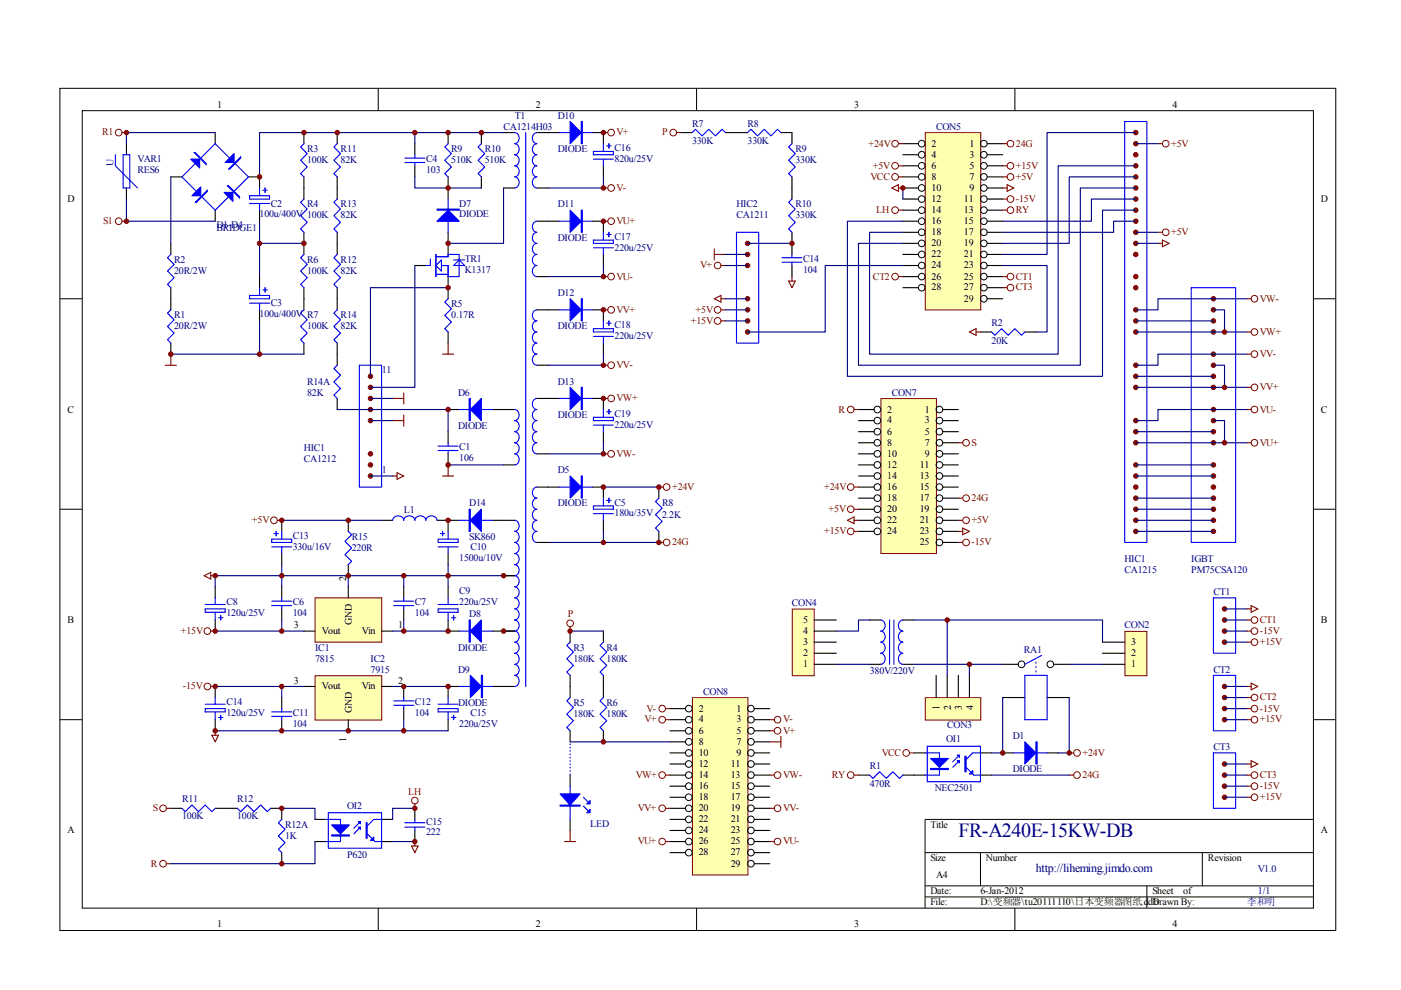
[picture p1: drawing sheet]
<svg xmlns="http://www.w3.org/2000/svg" width="297mm" height="210mm" viewBox="0 0 297 210" stroke-linecap="round" stroke-linejoin="round" font-family="sans-serif">
<defs><g id="words">
<text font-size="4.2" fill="#000080" x="203.2" y="177.4">FR-A240E-15KW-DB</text>
<text font-size="2.5" fill="#000080" x="219.6" y="184.8">http://liheming.jimdo.com</text>
<g font-size="2.1">
<text x="46.1" y="22.9">1</text>
<text x="113.6" y="22.9">2</text>
<text x="181.1" y="22.9">3</text>
<text x="248.6" y="22.9">4</text>
<text x="197.5" y="31.1">2</text>
<text x="197.5" y="33.5">4</text>
<text x="197.5" y="35.7">6</text>
<text x="205.6" y="31.1">1</text>
<text x="205.6" y="33.5">3</text>
<text x="205.6" y="35.7">5</text>
<text x="197.5" y="38.1">8</text>
<text x="197.5" y="40.5">10</text>
<text x="205.6" y="38.1">7</text>
<text x="205.6" y="40.5">9</text>
<text x="14.3" y="42.8">D</text>
<text x="197.5" y="42.8">12</text>
<text x="197.5" y="45.1">14</text>
<text x="197.5" y="47.5">16</text>
<text x="204.4" y="42.8">11</text>
<text x="204.4" y="45.1">13</text>
<text x="204.4" y="47.5">15</text>
<text x="280.1" y="42.8">D</text>
<text x="197.5" y="49.9">18</text>
<text x="197.5" y="52.2">20</text>
<text x="204.4" y="49.9">17</text>
<text x="204.4" y="52.2">19</text>
<text x="197.5" y="54.5">22</text>
<text x="197.5" y="56.9">24</text>
<text x="197.5" y="59.3">26</text>
<text x="204.4" y="54.5">21</text>
<text x="204.4" y="56.9">23</text>
<text x="204.4" y="59.3">25</text>
<text x="197.5" y="61.6">28</text>
<text x="204.4" y="61.6">27</text>
<text x="204.4" y="63.9">29</text>
<text x="14.3" y="87.5">C</text>
<text x="188.1" y="87.5">2</text>
<text x="188.1" y="89.8">4</text>
<text x="196.1" y="87.5">1</text>
<text x="196.1" y="89.8">3</text>
<text x="280.1" y="87.5">C</text>
<text x="188.1" y="92.1">6</text>
<text x="188.1" y="94.5">8</text>
<text x="196.1" y="92.1">5</text>
<text x="196.1" y="94.5">7</text>
<text x="188.1" y="96.9">10</text>
<text x="188.1" y="99.2">12</text>
<text x="188.1" y="101.5">14</text>
<text x="195" y="99.2">11</text>
<text x="195" y="101.5">13</text>
<text x="196.1" y="96.9">9</text>
<text x="188.1" y="103.9">16</text>
<text x="188.1" y="106.2">18</text>
<text x="195" y="103.9">15</text>
<text x="195" y="106.2">17</text>
<text x="188.1" y="108.6">20</text>
<text x="188.1" y="110.9">22</text>
<text x="188.1" y="113.3">24</text>
<text x="195" y="108.6">19</text>
<text x="195" y="110.9">21</text>
<text x="195" y="113.3">23</text>
<text x="195" y="115.6">25</text>
<text x="73.4" y="123.2" transform="rotate(-90 73.4 123.2)">2</text>
<text x="14.3" y="132.1">B</text>
<text x="62.3" y="133.2">3</text>
<text x="68.2" y="134.4">Vout</text>
<text x="74.6" y="132.6" transform="rotate(-90 74.6 132.6)">GND</text>
<text x="76.7" y="134.4">Vin</text>
<text x="84.4" y="133.2">1</text>
<text x="170.3" y="136.8">3</text>
<text x="170.3" y="134.4">4</text>
<text x="170.3" y="132.1">5</text>
<text x="239.9" y="136.8">3</text>
<text x="280.1" y="132.1">B</text>
<text x="170.3" y="141.5">1</text>
<text x="170.3" y="139.1">2</text>
<text x="239.9" y="141.5">1</text>
<text x="239.9" y="139.1">2</text>
<text x="62.3" y="145">3</text>
<text x="68.2" y="146.1">Vout</text>
<text x="76.7" y="146.1">Vin</text>
<text x="84.4" y="145">2</text>
<text x="74.6" y="151.2" transform="rotate(-90 74.6 151.2)">GND</text>
<text x="148.2" y="150.9">2</text>
<text x="148.2" y="153.2">4</text>
<text x="148.2" y="155.5">6</text>
<text x="156.1" y="150.9">1</text>
<text x="156.1" y="153.2">3</text>
<text x="156.1" y="155.5">5</text>
<text x="199.2" y="150.5" transform="rotate(-90 199.2 150.5)">1</text>
<text x="201.6" y="150.5" transform="rotate(-90 201.6 150.5)">2</text>
<text x="204" y="150.5" transform="rotate(-90 204 150.5)">3</text>
<text x="206.3" y="150.5" transform="rotate(-90 206.3 150.5)">4</text>
<text x="73.4" y="157.3" transform="rotate(-90 73.4 157.3)">1</text>
<text x="148.2" y="157.9">8</text>
<text x="148.2" y="160.3">10</text>
<text x="156.1" y="157.9">7</text>
<text x="156.1" y="160.3">9</text>
<text x="148.2" y="162.6">12</text>
<text x="148.2" y="164.9">14</text>
<text x="148.2" y="167.3">16</text>
<text x="154.9" y="162.6">11</text>
<text x="154.9" y="164.9">13</text>
<text x="154.9" y="167.3">15</text>
<text x="148.2" y="169.6">18</text>
<text x="148.2" y="172">20</text>
<text x="154.9" y="169.6">17</text>
<text x="154.9" y="172">19</text>
<text x="14.3" y="176.7">A</text>
<text x="148.2" y="174.3">22</text>
<text x="148.2" y="176.7">24</text>
<text x="148.2" y="179">26</text>
<text x="154.9" y="174.3">21</text>
<text x="154.9" y="176.7">23</text>
<text x="154.9" y="179">25</text>
<text x="197.3" y="175.5">Title</text>
<text x="280.1" y="176.7">A</text>
<text x="148.2" y="181.4">28</text>
<text x="154.9" y="181.4">27</text>
<text x="154.9" y="183.7">29</text>
<text x="197.3" y="182.6">Size</text>
<text x="209" y="182.6">Number</text>
<text x="256.1" y="182.6">Revision</text>
<text x="197.3" y="189.6">Date:</text>
<text x="197.3" y="192">File:</text>
<text x="198.5" y="186.1">A4</text>
<text x="207.9" y="189.6">6-Jan-2012</text>
<text x="207.9" y="192">D:\变频器\tu20111110\日本变频器图纸.ddb</text>
<text x="244.3" y="189.6">Sheet</text>
<text x="244.3" y="192">Drawn By:</text>
<text x="250.9" y="189.6">of</text>
<text x="46.1" y="196.6">1</text>
<text x="113.6" y="196.6">2</text>
<text x="181.1" y="196.6">3</text>
<text x="248.6" y="196.6">4</text>
</g>
<g font-size="2.1" fill="#800000">
<text x="21.7" y="28.7">R1</text>
<text x="130.7" y="28.7">V+</text>
<text x="140.4" y="28.7">P</text>
<text x="184.1" y="31.1">+24V</text>
<text x="185.1" y="35.7">+5V</text>
<text x="215.4" y="31.1">24G</text>
<text x="215.4" y="35.7">+15V</text>
<text x="248.3" y="31.1">+5V</text>
<text x="130.7" y="40.5">V-</text>
<text x="184.6" y="38.1">VCC</text>
<text x="215.4" y="38.1">+5V</text>
<text x="21.8" y="47.5">S1</text>
<text x="130.7" y="47.5">VU+</text>
<text x="185.8" y="45.1">LH</text>
<text x="215.4" y="42.8">-15V</text>
<text x="215.4" y="45.1">RY</text>
<text x="248.3" y="49.9">+5V</text>
<text x="130.7" y="59.3">VU-</text>
<text x="148.4" y="56.9">V+</text>
<text x="185.1" y="59.3">CT2</text>
<text x="215.4" y="59.3">CT1</text>
<text x="215.4" y="61.6">CT3</text>
<text x="267.1" y="63.9">VW-</text>
<text x="130.7" y="66.3">VV+</text>
<text x="146.5" y="68.7">+15V</text>
<text x="147.5" y="66.3">+5V</text>
<text x="267.1" y="71">VW+</text>
<text x="267.1" y="75.7">VV-</text>
<text x="130.7" y="78.1">VV-</text>
<text x="267.1" y="82.7">VV+</text>
<text x="130.7" y="85.1">VW+</text>
<text x="177.8" y="87.5">R</text>
<text x="267.1" y="87.5">VU-</text>
<text x="206" y="94.5">S</text>
<text x="267.1" y="94.5">VU+</text>
<text x="130.7" y="96.9">VW-</text>
<text x="142.5" y="103.9">+24V</text>
<text x="174.8" y="103.9">+24V</text>
<text x="206" y="106.2">24G</text>
<text x="53.4" y="110.9">+5V</text>
<text x="174.8" y="113.3">+15V</text>
<text x="175.7" y="108.6">+5V</text>
<text x="206" y="110.9">+5V</text>
<text x="142.5" y="115.6">24G</text>
<text x="206" y="115.6">-15V</text>
<text x="120.4" y="130.9">P</text>
<text x="38.4" y="134.4">+15V</text>
<text x="267.1" y="132.1">CT1</text>
<text x="267.1" y="136.8">+15V</text>
<text x="267.1" y="134.4">-15V</text>
<text x="38.8" y="146.1">-15V</text>
<text x="267.1" y="148.5">CT2</text>
<text x="136.7" y="153.2">V+</text>
<text x="137.1" y="150.9">V-</text>
<text x="166" y="153.2">V-</text>
<text x="166" y="155.5">V+</text>
<text x="267.1" y="153.2">+15V</text>
<text x="267.1" y="150.9">-15V</text>
<text x="186.9" y="160.3">VCC</text>
<text x="229.5" y="160.3">+24V</text>
<text x="134.8" y="164.9">VW+</text>
<text x="166" y="164.9">VW-</text>
<text x="176.4" y="164.9">RY</text>
<text x="229.5" y="164.9">24G</text>
<text x="267.1" y="164.9">CT3</text>
<text x="267.1" y="167.3">-15V</text>
<text x="32.4" y="172">S</text>
<text x="86.5" y="168.5">LH</text>
<text x="135.2" y="172">VV+</text>
<text x="166" y="172">VV-</text>
<text x="267.1" y="169.6">+15V</text>
<text x="135.2" y="179">VU+</text>
<text x="166" y="179">VU-</text>
<text x="32" y="183.7">R</text>
</g>
<g font-size="2.1" fill="#000080">
<text x="106.8" y="27.5">CA1214H03</text>
<text x="109.1" y="25.2">T1</text>
<text x="118.3" y="25.2">D10</text>
<text x="146.7" y="26.9">R7</text>
<text x="158.5" y="26.9">R8</text>
<text x="198.5" y="27.5">CON5</text>
<text x="24" y="35.2" transform="rotate(-90 24 35.2)">U</text>
<text x="29.1" y="34.4">VAR1</text>
<text x="65.1" y="32.3">R3</text>
<text x="65.1" y="34.6">100K</text>
<text x="72.2" y="32.3">R11</text>
<text x="72.2" y="34.6">82K</text>
<text x="90.3" y="34.4">C4</text>
<text x="95.7" y="32.3">R9</text>
<text x="95.7" y="34.6">510K</text>
<text x="102.8" y="32.3">R10</text>
<text x="102.8" y="34.6">510K</text>
<text x="118.3" y="32.3">DIODE</text>
<text x="130.3" y="32">C16</text>
<text x="130.3" y="34.4">820u/25V</text>
<text x="146.7" y="30.6">330K</text>
<text x="158.5" y="30.6">330K</text>
<text x="168.7" y="32.3">R9</text>
<text x="168.7" y="34.6">330K</text>
<text x="29.1" y="36.7">RES6</text>
<text x="90.3" y="36.7">103</text>
<text x="55" y="46.1">100u/400V 100K</text>
<text x="57.4" y="43.8">C2</text>
<text x="65.1" y="44">R4</text>
<text x="72.2" y="44">R13</text>
<text x="72.2" y="46.3">82K</text>
<text x="97.4" y="43.8">D7</text>
<text x="97.4" y="46.1">DIODE</text>
<text x="118.3" y="44">D11</text>
<text x="156.1" y="44">HIC2</text>
<text x="156.1" y="46.3">CA1211</text>
<text x="168.7" y="44">R10</text>
<text x="168.7" y="46.3">330K</text>
<text x="45.9" y="48.4">D1-D4</text>
<text x="45.9" y="49">BRIDGE1</text>
<text x="118.3" y="51.1">DIODE</text>
<text x="130.3" y="50.8">C17</text>
<text x="130.3" y="53.2">220u/25V</text>
<text x="36.9" y="55.7">R2</text>
<text x="36.9" y="58.1">20R/2W</text>
<text x="65.1" y="55.7">R6</text>
<text x="65.1" y="58.1">100K</text>
<text x="72.2" y="55.7">R12</text>
<text x="72.2" y="58.1">82K</text>
<text x="98.6" y="55.5">TR1</text>
<text x="98.6" y="57.8">K1317</text>
<text x="170.3" y="55.5">C14</text>
<text x="170.3" y="57.8">104</text>
<text x="57.4" y="64.9">C3</text>
<text x="95.7" y="65.1">R5</text>
<text x="118.3" y="62.8">D12</text>
<text x="36.9" y="67.5">R1</text>
<text x="36.9" y="69.8">20R/2W</text>
<text x="55" y="67.2">100u/400V R7</text>
<text x="65.1" y="69.8">100K</text>
<text x="72.2" y="67.5">R14</text>
<text x="72.2" y="69.8">82K</text>
<text x="95.7" y="67.5">0.17R</text>
<text x="118.3" y="69.8">DIODE</text>
<text x="130.3" y="69.6">C18</text>
<text x="130.3" y="71.9">220u/25V</text>
<text x="210.2" y="69.1">R2</text>
<text x="210.2" y="72.9">20K</text>
<text x="65.1" y="81.5">R14A</text>
<text x="65.1" y="83.9">82K</text>
<text x="80.9" y="79.2">11</text>
<text x="97.1" y="83.9">D6</text>
<text x="118.3" y="81.5">D13</text>
<text x="189.1" y="83.9">CON7</text>
<text x="118.3" y="88.6">DIODE</text>
<text x="130.3" y="88.4">C19</text>
<text x="64.4" y="95.7">HIC1</text>
<text x="97.1" y="90.9">DIODE</text>
<text x="97.4" y="95.4">C1</text>
<text x="130.3" y="90.7">220u/25V</text>
<text x="64.4" y="98">CA1212</text>
<text x="80.9" y="100.3">1</text>
<text x="97.4" y="97.8">106</text>
<text x="118.3" y="100.3">D5</text>
<text x="99.5" y="107.4">D14</text>
<text x="118.3" y="107.4">DIODE</text>
<text x="130.3" y="107.2">C5</text>
<text x="140.4" y="107.4">R8</text>
<text x="85.6" y="108.8">L1</text>
<text x="130.3" y="109.5">180u/35V</text>
<text x="140.4" y="109.7">2.2K</text>
<text x="62.1" y="114.2">C13</text>
<text x="62.1" y="116.6">330u/16V</text>
<text x="74.6" y="114.5">R15</text>
<text x="74.6" y="116.8">220R</text>
<text x="97.4" y="118.9">1500u/10V</text>
<text x="99.5" y="114.5">SK860</text>
<text x="99.7" y="116.6">C10</text>
<text x="238.4" y="119.1">HIC1</text>
<text x="252.6" y="119.1">IGBT</text>
<text x="97.4" y="125.9">C9</text>
<text x="238.4" y="121.5">CA1215</text>
<text x="252.6" y="121.5">PM75CSA120</text>
<text x="48" y="128.3">C8</text>
<text x="48" y="130.7">120u/25V</text>
<text x="62.1" y="128.3">C6</text>
<text x="62.1" y="130.7">104</text>
<text x="88" y="128.3">C7</text>
<text x="88" y="130.7">104</text>
<text x="97.4" y="128.3">220u/25V</text>
<text x="99.5" y="130.9">D8</text>
<text x="167.9" y="128.5">CON4</text>
<text x="257.3" y="126.2">CT1</text>
<text x="66.8" y="137.9">IC1</text>
<text x="97.1" y="137.9">DIODE</text>
<text x="121.6" y="137.9">R3</text>
<text x="128.6" y="137.9">R4</text>
<text x="238.4" y="133.2">CON2</text>
<text x="66.8" y="140.3">7815</text>
<text x="78.6" y="140.3">IC2</text>
<text x="78.6" y="142.6">7915</text>
<text x="97.1" y="142.6">D9</text>
<text x="121.6" y="140.3">180K</text>
<text x="128.6" y="140.3">180K</text>
<text x="184.4" y="142.8">380V/220V</text>
<text x="217.1" y="138.4">RA1</text>
<text x="257.3" y="142.6">CT2</text>
<text x="48" y="149.5">C14</text>
<text x="88" y="149.5">C12</text>
<text x="97.1" y="149.7">DIODE</text>
<text x="121.6" y="149.7">R5</text>
<text x="128.6" y="149.7">R6</text>
<text x="149.1" y="147.3">CON8</text>
<text x="48" y="151.8">120u/25V</text>
<text x="62.1" y="151.8">C11</text>
<text x="62.1" y="154.1">104</text>
<text x="88" y="151.8">104</text>
<text x="97.4" y="154.1">220u/25V</text>
<text x="99.7" y="151.8">C15</text>
<text x="121.6" y="152">180K</text>
<text x="128.6" y="152">180K</text>
<text x="200.8" y="154.4">CON3</text>
<text x="200.6" y="157.4">OI1</text>
<text x="214.7" y="156.7">D1</text>
<text x="257.3" y="159.1">CT3</text>
<text x="184.4" y="163.1">R1</text>
<text x="184.4" y="166.8">470R</text>
<text x="198.2" y="167.7">NEC2501</text>
<text x="214.7" y="163.8">DIODE</text>
<text x="38.6" y="170.1">R11</text>
<text x="38.6" y="173.7">100K</text>
<text x="50.3" y="170.1">R12</text>
<text x="50.3" y="173.7">100K</text>
<text x="73.6" y="171.5">OI2</text>
<text x="60.5" y="175.5">R12A</text>
<text x="60.5" y="177.9">1K</text>
<text x="90.3" y="175">C15</text>
<text x="90.3" y="177.1">222</text>
<text x="125.1" y="175.3">LED</text>
<text x="73.6" y="181.9">P620</text>
<text x="266.7" y="184.9">V1.0</text>
<text x="264.3" y="192">李和明</text>
<text x="266.7" y="189.6">1/1</text>
</g>
</g></defs>
<g fill="none" stroke="#000" stroke-width=".21">
<path d="M12.7 18.7h270.5v178.6h-270.5zM80.2 18.7v4.7M147.7 18.7v4.7M215.2 18.7v4.7M17.4 23.5h261.1v169h-261.1zM12.7 63.3h4.7M278.4 63.3h4.7M12.7 108h4.7M278.4 108h4.7M12.7 152.6h4.7M278.4 152.6h4.7M278.4 173.7h-82.3v18.8"/>
<path d="M80.2 192.5v4.7M147.7 192.5v4.7M196.1 180.8h82.3M196.1 187.8h82.3M196.1 190.2h82.3M207.9 180.8v7M215.2 192.5v4.7M243.2 187.8v4.7M254.9 180.8v7"/>
</g>
<g fill="none" stroke="#000" stroke-width=".23">
<path d="M26.8 30.5v2.3M26.8 39.9v2.3M36.2 37.5h2.4M45.6 28.1v2.4M52.7 37.5h2.3v2.4M64.4 28.1v2.4M64.4 37.5v4.7M71.5 28.1v2.4M71.5 37.5v4.7M88 30.5v2.3M88 35.2v2.3M95 28.1v2.4"/>
<path d="M95 37.5v4.7M102.1 28.1v2.4M102.1 37.5v2.4M106.8 39.9h2.3M106.8 28.1h2.3M113.8 39.9h2.4M113.8 28.1h4.7M125.6 28.1h2.3v2.4M127.9 35.2v2.3M36.2 51.6v2.3M45.6 44.6v2.3M55 44.6v2.3"/>
<path d="M55 58.6v2.4M64.4 49.3v4.6M71.5 49.3v4.6M88 56.3h2.3M95 49.3v4.6M95 58.6v4.7M113.8 46.9h4.7M113.8 58.6h2.4M125.6 46.9h2.3v2.4M127.9 53.9v2.4M36.2 61v4.7M36.2 72.7v2.4"/>
<path d="M55 65.7v2.3M64.4 61v4.7M64.4 72.7v2.4M71.5 61v4.7M71.5 72.7v4.7M95 70.4v2.3M113.8 65.7h4.7M113.8 77.4h2.4M125.6 65.7h2.3v2.3M127.9 72.7v2.4M71.5 84.5v2.3M95 86.8h2.4"/>
<path d="M95 91.5v2.4M95 96.2v2.4M104.4 86.8h4.7M106.8 98.6h2.3M113.8 84.5h4.7M113.8 96.2h2.4M125.6 84.5h2.3v2.3M127.9 91.5v2.4M95 110.3h2.4M104.4 110.3h4.7M113.8 103.3h4.7M113.8 115h2.4"/>
<path d="M125.6 103.3h2.3v2.3M127.9 110.3v2.4M139.7 103.3v2.3M139.7 112.7v2.3M95 133.8h2.4M104.4 133.8h4.7M106.8 122.1h2.3M95 145.5h2.4M104.4 145.5h4.7"/>
</g>
<g fill="none" stroke="#00f" stroke-width=".23">
<path d="M24.5 32.8v2.4l4.7 4.7M26.1 32.8h1.4v7.1h-1.4zM41.2 32.3h.2l2.3 2.4v.2zM41.4 34.7l-2.8 2.8 3 3.1M42.6 33.5l3-3 3.1 3M48.2 39.4h.2l2.4 2.3v.3zM49.9 34.7l2.8 2.8-3.1 3.1M51 33.3v.2l-2.3 2.4h-.3zM55 39.9v1.6M56.2 39.9v.9M64.4 30.5l-.7 .7 1.4 1.4-1.4 1.4 1.4 1.4-1.4 1.4 .7 .7M71.5 30.5l-.7 .7 1.4 1.4-1.4 1.4 1.4 1.4-1.4 1.4 .7 .7"/>
<path d="M85.8 33.5h4.3M85.8 34.5h4.3M88 32.8v.7M88 34.5v.7M95 30.5l-.7 .7 1.4 1.4-1.4 1.4 1.4 1.4-1.4 1.4 .7 .7M102.1 30.5l-.7 .7 1.4 1.4-1.4 1.4 1.4 1.4-1.4 1.4 .7 .7M109.1 28.1a1.2 1.2 0 0 1 1 1.2 1.2 1.2 0 0 1-1 1.2 1.21 1.21 0 0 1 1 1.1 1.21 1.21 0 0 1-1 1.2 1.2 1.2 0 0 1 1 1.2 1.2 1.2 0 0 1-1 1.2 1.2 1.2 0 0 1 1 1.1 1.2 1.2 0 0 1-1 1.2 1.2 1.2 0 0 1 1 1.2 1.2 1.2 0 0 1-1 1.2M111.5 28.1v117.4M113.8 28.1a1.2 1.2 0 0 0-.9 1.2 1.2 1.2 0 0 0 .9 1.2 1.21 1.21 0 0 0-.9 1.1 1.21 1.21 0 0 0 .9 1.2 1.2 1.2 0 0 0-.9 1.2 1.2 1.2 0 0 0 .9 1.2 1.2 1.2 0 0 0-.9 1.1 1.2 1.2 0 0 0 .9 1.2 1.2 1.2 0 0 0-.9 1.2 1.2 1.2 0 0 0 .9 1.2M118.5 28.1h7.1M125.8 32.1h4.2v.7h-4.2zM125.8 33.7h4.2"/>
<path d="M127.9 30.5v1.6M127.9 33.7v1.5M128.6 30.9h1M129.1 30.5v.9M36.2 53.9l-.7 .8 1.4 1.4-1.4 1.4 1.4 1.4-1.4 1.4 .7 .7M41.4 42.9l2.6-2.6v.3l-2.4 2.3zM42.8 41.7l2.8 2.9 2.8-2.9M52.9 41.5h4.2v.7h-4.2zM52.9 43.1h4.2M55 43.1v1.5M55.7 40.3h1M64.4 42.2l-.7 .7 1.4 1.4-1.4 1.4 1.4 1.4-1.4 1.4 .7 .8"/>
<path d="M64.4 53.9l-.7 .8 1.4 1.4-1.4 1.4 1.4 1.4-1.4 1.4 .7 .7M71.5 42.2l-.7 .7 1.4 1.4-1.4 1.4 1.4 1.4-1.4 1.4 .7 .8M71.5 53.9l-.7 .8 1.4 1.4-1.4 1.4 1.4 1.4-1.4 1.4 .7 .7M91.2 54.9v1.4h-.9M92.4 54.4h2.6v-.5h2.4v4.7h-2.4v-2.3h-1.4M92.4 53.9v4.7M92.4 58.2h2.6M93.6 55.1v2.4l-1.2-1.2zM95 42.2v7.1M96.2 56.3l1.2-1.2 1.1 1.2zM96.2 55.1h2.3M113.8 46.9a1.21 1.21 0 0 0-.9 1.2 1.21 1.21 0 0 0 .9 1.2 1.2 1.2 0 0 0-.9 1.1 1.2 1.2 0 0 0 .9 1.2 1.2 1.2 0 0 0-.9 1.2 1.2 1.2 0 0 0 .9 1.1 1.2 1.2 0 0 0-.9 1.2 1.2 1.2 0 0 0 .9 1.2 1.2 1.2 0 0 0-.9 1.2 1.2 1.2 0 0 0 .9 1.1"/>
<path d="M118.5 46.9h7.1M125.8 50.9h4.2v.7h-4.2zM125.8 52.5h4.2M127.9 49.3v1.6M127.9 52.5v1.4M128.6 49.7h1M129.1 49.3v.9M36.2 65.7l-.7 .7 1.4 1.4-1.4 1.4 1.4 1.4-1.4 1.4 .7 .7M52.9 62.6h4.2v.7h-4.2zM52.9 64.3h4.2M55 61v1.6M55 64.3v1.4"/>
<path d="M55.7 61.5h1M56.2 61v.9M64.4 65.7l-.7 .7 1.4 1.4-1.4 1.4 1.4 1.4-1.4 1.4 .7 .7M71.5 65.7l-.7 .7 1.4 1.4-1.4 1.4 1.4 1.4-1.4 1.4 .7 .7M71.5 77.4l-.7 .7 1.4 1.4-1.4 1.5 1.4 1.4-1.4 1.4 .7 .7M76.2 77.4h4.7v25.9h-4.7zM95 63.3l-.7 .7 1.4 1.5-1.4 1.4 1.4 1.4-1.4 1.4 .7 .7M113.8 65.7a1.2 1.2 0 0 0-.9 1.2 1.2 1.2 0 0 0 .9 1.1 1.2 1.2 0 0 0-.9 1.2 1.2 1.2 0 0 0 .9 1.2 1.2 1.2 0 0 0-.9 1.2 1.2 1.2 0 0 0 .9 1.1 1.2 1.2 0 0 0-.9 1.2 1.2 1.2 0 0 0 .9 1.2 1.2 1.2 0 0 0-.9 1.2 1.2 1.2 0 0 0 .9 1.1M118.5 65.7h7.1M125.8 69.7h4.2v.7h-4.2zM125.8 71.3h4.2M127.9 68v1.7"/>
<path d="M127.9 71.3v1.4M128.6 68.5h1M129.1 68v1M92.9 94.6h4.2M92.9 95.5h4.2M95 93.9v.7M95 95.5v.7M97.4 86.8h7M109.1 96.2a1.2 1.2 0 0 1 1 1.2 1.2 1.2 0 0 1-1 1.2M109.1 86.8a1.2 1.2 0 0 1 1 1.2 1.2 1.2 0 0 1-1 1.2 1.2 1.2 0 0 1 1 1.2 1.2 1.2 0 0 1-1 1.1 1.2 1.2 0 0 1 1 1.2 1.2 1.2 0 0 1-1 1.2 1.2 1.2 0 0 1 1 1.2 1.2 1.2 0 0 1-1 1.1M113.8 84.5a1.2 1.2 0 0 0-.9 1.2 1.2 1.2 0 0 0 .9 1.1 1.2 1.2 0 0 0-.9 1.2 1.2 1.2 0 0 0 .9 1.2 1.2 1.2 0 0 0-.9 1.2 1.2 1.2 0 0 0 .9 1.1 1.2 1.2 0 0 0-.9 1.2 1.2 1.2 0 0 0 .9 1.2 1.2 1.2 0 0 0-.9 1.2 1.2 1.2 0 0 0 .9 1.1M118.5 84.5h7.1"/>
<path d="M125.8 88.5h4.2v.7h-4.2zM125.8 90.1h4.2M127.9 86.8v1.7M127.9 90.1v1.4M128.6 87.3h1M129.1 86.8v1M97.4 110.3h7M109.1 110.3a1.2 1.2 0 0 1 1 1.2 1.2 1.2 0 0 1-1 1.2 1.2 1.2 0 0 1 1 1.1 1.2 1.2 0 0 1-1 1.2 1.2 1.2 0 0 1 1 1.2 1.2 1.2 0 0 1-1 1.2 1.2 1.2 0 0 1 1 1.1 1.2 1.2 0 0 1-1 1.2 1.2 1.2 0 0 1 1 1.2 1.2 1.2 0 0 1-1 1.2 1.2 1.2 0 0 1 1 1.1 1.2 1.2 0 0 1-1 1.2 1.2 1.2 0 0 1 1 1.2 1.2 1.2 0 0 1-1 1.2M113.8 103.3a1.2 1.2 0 0 0-.9 1.1 1.2 1.2 0 0 0 .9 1.2 1.2 1.2 0 0 0-.9 1.2 1.2 1.2 0 0 0 .9 1.2 1.21 1.21 0 0 0-.9 1.1 1.21 1.21 0 0 0 .9 1.2 1.2 1.2 0 0 0-.9 1.2 1.2 1.2 0 0 0 .9 1.2 1.2 1.2 0 0 0-.9 1.1 1.2 1.2 0 0 0 .9 1.2M118.5 103.3h7.1M125.8 107.3h4.2v.7h-4.2zM125.8 108.9h4.2"/>
<path d="M127.9 105.6v1.7M127.9 108.9v1.4M128.6 106.1h1M129.1 105.6v1M139.7 105.6l-.7 .7 1.4 1.4-1.4 1.4 1.4 1.5-1.4 1.4 .7 .7M97.4 133.8h7M109.1 126.8a1.2 1.2 0 0 1 1 1.1 1.2 1.2 0 0 1-1 1.2 1.2 1.2 0 0 1 1 1.2 1.2 1.2 0 0 1-1 1.2 1.2 1.2 0 0 1 1 1.1 1.2 1.2 0 0 1-1 1.2 1.2 1.2 0 0 1 1 1.2 1.2 1.2 0 0 1-1 1.2 1.2 1.2 0 0 1 1 1.1 1.2 1.2 0 0 1-1 1.2 1.2 1.2 0 0 1 1 1.2 1.2 1.2 0 0 1-1 1.2 1.2 1.2 0 0 1 1 1.1 1.2 1.2 0 0 1-1 1.2 1.2 1.2 0 0 1 1 1.2 1.2 1.2 0 0 1-1 1.1M97.4 145.5h7"/>
</g>
<g fill="#00f" stroke="#00f" stroke-width=".23">
<path d="M40.4 33.7h1.9v1.9z"/>
<path d="M49.6 32.6v1.9h-1.9z"/>
<path d="M47.5 40.8h1.9v1.9z"/>
<path d="M40.7 41.5l1.9-1.9v1.9z"/>
<path d="M92.7 46.9l2.3-2.3 2.4 2.3z"/>
<path d="M99.7 86.8l2.4-2.3v4.7z"/>
<path d="M120.9 25.8l2.3 2.3-2.3 2.4z"/>
<path d="M120.9 44.6l2.3 2.3-2.3 2.4z"/>
<path d="M120.9 63.3l2.3 2.4-2.3 2.3z"/>
<path d="M120.9 82.1l2.3 2.4-2.3 2.3z"/>
<path d="M120.9 100.9l2.3 2.4-2.3 2.3z"/>
<path d="M99.7 110.3l2.4-2.3v4.7z"/>
<path d="M99.7 133.8l2.4-2.3v4.7z"/>
<path d="M99.7 143.2l2.4 2.3-2.4 2.4z"/>
<path d="M92.7 44.3h4.7v.3h-4.7z" fill-rule="evenodd"/>
<path d="M99.5 84.5h.2v4.7h-.2z" fill-rule="evenodd"/>
<path d="M123.2 25.8h.3v4.7h-.3z" fill-rule="evenodd"/>
<path d="M123.2 44.6h.3v4.7h-.3z" fill-rule="evenodd"/>
<path d="M123.2 63.3h.3v4.7h-.3z" fill-rule="evenodd"/>
<path d="M123.2 82.1h.3v4.7h-.3z" fill-rule="evenodd"/>
<path d="M123.2 100.9h.3v4.7h-.3z" fill-rule="evenodd"/>
<path d="M99.5 108h.2v4.7h-.2z" fill-rule="evenodd"/>
<path d="M99.5 131.5h.2v4.7h-.2z" fill-rule="evenodd"/>
<path d="M102.1 143.2h.2v4.7h-.2z" fill-rule="evenodd"/>
</g>
<g fill="none" stroke="#800000" stroke-width=".21">
<circle cx="25.2" cy="28.1" r=".71"/>
<circle cx="129.6" cy="39.9" r=".71"/>
<circle cx="129.6" cy="28.1" r=".71"/>
<circle cx="25.2" cy="46.9" r=".71"/>
<circle cx="129.6" cy="46.9" r=".71"/>
<circle cx="129.6" cy="58.6" r=".71"/>
<circle cx="129.6" cy="65.7" r=".71"/>
<circle cx="129.6" cy="77.4" r=".71"/>
<circle cx="129.6" cy="96.2" r=".71"/>
<circle cx="129.6" cy="84.5" r=".71"/>
<circle cx="141.3" cy="115" r=".71"/>
<circle cx="141.3" cy="103.3" r=".71"/>
</g>
<g fill="none" stroke="#800000" stroke-width=".23">
<path d="M25.9 28.1h.9M127.9 28.1h1M127.9 39.9h1M25.9 46.9h.9M127.9 46.9h1M127.9 58.6h1M35 77.4h2.4M36.2 75.1v2.3M93.8 75.1h2.4M95 72.7v2.4M127.9 77.4h1M127.9 65.7h1"/>
<path d="M83.2 84.5h2.4M83.2 89.2h2.4M85.6 83.3v2.4M85.6 88v2.4M95 98.6v2.3M127.9 84.5h1M127.9 96.2h1M83.2 100.9h1M84.2 100.2l1.4 .7-1.4 .7zM93.8 100.9h2.4M139.7 103.3h.9M139.7 115h.9"/>
</g>
<g fill="none" stroke="#000080" stroke-width=".23">
<path d="M36.2 37.5v14.1M45.6 28.1h-18.8v2.4M88 37.5v2.4h14.1M88 28.1v2.4M106.8 28.1h-51.8v9.4M106.8 39.9v11.7h-11.8M127.9 37.5v2.4h-11.7M26.8 42.2v4.7h18.8M55 46.9v11.7M55 51.6h9.4M88 56.3v25.8h-9.5M127.9 56.3v2.3h-11.7"/>
<path d="M36.2 75.1h18.8M55 68v7.1h9.4M95 61h-16.5v18.8M127.9 75.1v2.3h-11.7M71.5 86.8h23.5v4.7M78.5 84.5h4.7M78.5 89.2h4.7M95 98.6h11.8M127.9 93.9v2.3h-11.7M78.5 100.9h4.7M127.9 112.7v2.3h-11.7"/>
</g>
<g fill="#800000" stroke="#800000" stroke-width=".21">
<circle cx="26.8" cy="28.1" r=".47"/>
<circle cx="26.8" cy="46.9" r=".47"/>
<circle cx="55" cy="75.1" r=".47"/>
<circle cx="36.2" cy="75.1" r=".47"/>
<circle cx="64.4" cy="51.6" r=".47"/>
<circle cx="55" cy="51.6" r=".47"/>
<circle cx="55" cy="37.5" r=".47"/>
<circle cx="64.4" cy="28.1" r=".47"/>
<circle cx="102.1" cy="28.1" r=".47"/>
<circle cx="95" cy="28.1" r=".47"/>
<circle cx="78.5" cy="79.8" r=".47"/>
<circle cx="78.5" cy="82.1" r=".47"/>
<circle cx="78.5" cy="84.5" r=".47"/>
<circle cx="78.5" cy="86.8" r=".47"/>
<circle cx="78.5" cy="89.2" r=".47"/>
<circle cx="78.5" cy="96.2" r=".47"/>
<circle cx="78.5" cy="98.6" r=".47"/>
<circle cx="78.5" cy="100.9" r=".47"/>
<circle cx="71.5" cy="28.1" r=".47"/>
<circle cx="95" cy="86.8" r=".47"/>
<circle cx="95" cy="98.6" r=".47"/>
<circle cx="88" cy="28.1" r=".47"/>
<circle cx="95" cy="39.9" r=".47"/>
<circle cx="95" cy="51.6" r=".47"/>
<circle cx="95" cy="61" r=".47"/>
<circle cx="127.9" cy="28.1" r=".47"/>
<circle cx="127.9" cy="39.9" r=".47"/>
</g>
<path d="M66.9 126.8h14v9.4h-14z" fill="#ffffb0"/>
<path d="M66.8 126.8h14.1v9.4h-14.1z" fill="none" stroke="#800000" stroke-width=".21"/>
<path d="M64.4 133.8h2.4M73.8 124.4v2.4M80.9 133.8h2.3" fill="none" stroke="#000" stroke-width=".23"/>
<path d="M66.9 143.4h14v9.3h-14z" fill="#ffffb0"/>
<g fill="none" stroke="#800000" stroke-width=".21">
<path d="M66.8 143.3h14.1v9.4h-14.1z"/>
<circle cx="58.1" cy="110.3" r=".71"/>
<circle cx="44" cy="133.8" r=".71"/>
<circle cx="44" cy="145.5" r=".71"/>
<circle cx="34.6" cy="171.4" r=".7"/>
<circle cx="88" cy="169.7" r=".7"/>
<circle cx="34.6" cy="183.1" r=".7"/>
</g>
<g fill="none" stroke="#000" stroke-width=".23">
<path d="M59.7 110.3v2.4M59.7 117.4v2.3M73.8 110.3v2.4M73.8 119.7v2.4M80.9 110.3h2.3M92.7 110.3h2.3v2.4M95 117.4v2.3M45.6 124.4v2.4M45.6 131.5v2.3M59.7 124.4v2.4M59.7 129.1v2.4M85.6 124.4v2.4"/>
<path d="M85.6 129.1v2.4M95 124.4v2.4M95 131.5v2.3M45.6 145.5v2.4M45.6 152.6v2.3M59.7 147.9v2.3M59.7 152.6v2.3M64.4 145.5h2.4M73.8 152.6v2.3M80.9 145.5h2.3M85.6 145.5v2.4M85.6 150.2v2.4"/>
<path d="M95 145.5v2.4M95 152.6v2.3M36.2 171.4h2.4M45.6 171.4h4.7M57.4 171.4h2.3v2.3M66.8 173.7h2.3M66.8 178.4h2.3M80.9 173.7h2.3M80.9 178.4h2.3M88 171.4v2.3M88 176.1v2.3M59.7 180.8v2.3"/>
</g>
<g fill="none" stroke="#00f" stroke-width=".23">
<path d="M57.6 116h4.2M57.6 114.3h4.2v.7h-4.2zM58.1 113.1h.9M58.6 112.7v.9M59.7 112.7v1.6M59.7 116v1.4M73.8 112.7l.7 .7-1.4 1.4 1.4 1.4-1.4 1.4 1.4 1.4-.7 .7M83.2 110.3a1.21 1.21 0 0 1 1.2-.9 1.21 1.21 0 0 1 1.2 .9 1.21 1.21 0 0 1 1.2-.9 1.21 1.21 0 0 1 1.2 .9 1.2 1.2 0 0 1 1.1-.9 1.2 1.2 0 0 1 1.2 .9 1.21 1.21 0 0 1 1.2-.9 1.21 1.21 0 0 1 1.2 .9M92.9 114.3h4.2v.7h-4.2zM92.9 116h4.2M93.4 113.1h.9M93.8 112.7v.9"/>
<path d="M95 112.7v1.6M95 116v1.4M43.5 128.2h4.2M43.5 129.1h4.2v.7h-4.2zM45.6 126.8v1.4M45.6 129.8v1.7M46.3 131h1M46.8 130.5v1M57.6 127.5h4.2M57.6 128.4h4.2M59.7 126.8v.7M59.7 128.4v.7"/>
<path d="M83.5 127.5h4.2M83.5 128.4h4.2M85.6 126.8v.7M85.6 128.4v.7M92.9 129.1h4.2v.7h-4.2zM92.9 128.2h4.2M95 126.8v1.4M95 129.8v1.7M95.7 131h1M96.2 130.5v1M43.5 150.2h4.2v.7h-4.2zM43.5 149.3h4.2"/>
<path d="M45.6 147.9v1.4M45.6 150.9v1.7M46.3 152.1h1M46.8 151.7v.9M57.6 150.9h4.2M57.6 151.9h4.2M59.7 150.2v.7M59.7 151.9v.7M83.5 148.6h4.2M83.5 149.5h4.2M85.6 147.9v.7M85.6 149.5v.7"/>
<path d="M92.9 150.2h4.2v.7h-4.2zM92.9 149.3h4.2M95 147.9v1.4M95 150.9v1.7M95.7 152.1h1M96.2 151.7v.9M38.6 171.4l.7 .7 1.4-1.4 1.4 1.4 1.4-1.4 1.4 1.4 .7-.7M50.3 171.4l.7 .7 1.4-1.4 1.5 1.4 1.4-1.4 1.4 1.4 .7-.7M59.7 173.7l-.7 .7 1.4 1.4-1.4 1.5 1.4 1.4-1.4 1.4 .7 .7M69.1 173.7h3.1v4.7h-3.1M69.6 172.3h11.3v7.5h-11.3zM76.4 175.4l-1.4 1.4"/>
<path d="M76.4 174.2l-1.4 1.4M77.8 176.8l1.7 1.6h1.4M80.9 173.7h-1.6l-1.5 1.4M85.8 174.4h4.3M85.8 175.4h4.3M88 173.7v.7M88 175.4v.7"/>
</g>
<g fill="#800000" stroke="#800000" stroke-width=".21">
<circle cx="106.8" cy="133.8" r=".47"/>
<circle cx="95" cy="110.3" r=".47"/>
<circle cx="106.8" cy="122.1" r=".47"/>
<circle cx="59.7" cy="110.3" r=".47"/>
<circle cx="73.8" cy="110.3" r=".47"/>
<circle cx="95" cy="122.1" r=".47"/>
<circle cx="95" cy="133.8" r=".47"/>
<circle cx="59.7" cy="122.1" r=".47"/>
<circle cx="59.7" cy="145.5" r=".47"/>
<circle cx="95" cy="145.5" r=".47"/>
<circle cx="85.6" cy="145.5" r=".47"/>
<circle cx="85.6" cy="133.8" r=".47"/>
<circle cx="85.6" cy="122.1" r=".47"/>
<circle cx="73.8" cy="122.1" r=".47"/>
<circle cx="73.8" cy="154.9" r=".47"/>
<circle cx="59.7" cy="154.9" r=".47"/>
<circle cx="59.7" cy="133.8" r=".47"/>
<circle cx="85.6" cy="154.9" r=".47"/>
<circle cx="45.6" cy="133.8" r=".47"/>
<circle cx="45.6" cy="145.5" r=".47"/>
<circle cx="45.6" cy="154.9" r=".47"/>
<circle cx="45.6" cy="122.1" r=".47"/>
<circle cx="127.9" cy="103.3" r=".47"/>
<circle cx="127.9" cy="115" r=".47"/>
<circle cx="139.7" cy="103.3" r=".47"/>
<circle cx="139.7" cy="115" r=".47"/>
<circle cx="127.9" cy="46.9" r=".47"/>
<circle cx="127.9" cy="58.6" r=".47"/>
<circle cx="127.9" cy="65.7" r=".47"/>
<circle cx="127.9" cy="77.4" r=".47"/>
<circle cx="127.9" cy="84.5" r=".47"/>
<circle cx="127.9" cy="96.2" r=".47"/>
<circle cx="59.7" cy="183.1" r=".47"/>
<circle cx="59.7" cy="171.4" r=".47"/>
<circle cx="88" cy="178.4" r=".47"/>
<circle cx="88" cy="171.4" r=".47"/>
</g>
<path d="M58.8 110.3h.9M43.3 122.1l1.4-.7v1.4zM44.7 133.8h.9M44.7 122.1h.9M44.7 145.5h.9M44.9 155.9h1.4l-.7 1.4zM45.6 154.9v1M35.3 171.4h.9M87.2 179.4h1.5l-.7 1.4zM88 170.4v1M88 178.4v1M35.3 183.1h.9" fill="none" stroke="#800000" stroke-width=".23"/>
<g fill="none" stroke="#000080" stroke-width=".23">
<path d="M59.7 119.7v2.4h47.1M59.7 110.3h21.2M95 119.7v4.7M127.9 103.3h11.8M127.9 115h11.8M45.6 124.4v-2.3h14.1v2.3M45.6 133.8h18.8M59.7 131.5v2.3M73.8 122.1v2.3M83.2 133.8h11.8M85.6 122.1v2.3M85.6 131.5v2.3"/>
<path d="M45.6 145.5h18.8M45.6 154.9h49.4M59.7 145.5v2.4M83.2 145.5h11.8M85.6 152.6v2.3M59.7 171.4h7.1v2.3M66.8 178.4v4.7h-30.6M83.2 178.4h4.8M88 171.4h-4.8v2.3"/>
</g>
<g fill="#00f" stroke="#00f" stroke-width=".23">
<path d="M70.3 174.9h3.8l-1.9 1.9z"/>
<path d="M76 174.2h.4v.5z"/>
<path d="M76 175.4h.4v.4z"/>
<path d="M78.5 178.2l.8-.7v.7z"/>
<path d="M70.3 177h3.8v.3h-3.8z" fill-rule="evenodd"/>
<path d="M77.6 174.4h.2v3.3h-.2z" fill-rule="evenodd"/>
</g>
<path d="M196.3 28.2h11.6v37.5h-11.6z" fill="#ffffb0"/>
<g fill="none" stroke="#800000" stroke-width=".21">
<path d="M196.2 28.1h11.7v37.6h-11.7z"/>
<circle cx="142.7" cy="28.1" r=".71"/>
<circle cx="189.8" cy="35.2" r=".71"/>
<circle cx="189.8" cy="30.5" r=".71"/>
<circle cx="189.8" cy="37.5" r=".71"/>
<circle cx="214.2" cy="35.2" r=".71"/>
<circle cx="214.2" cy="37.5" r=".71"/>
<circle cx="214.2" cy="30.5" r=".71"/>
<circle cx="247.2" cy="30.5" r=".7"/>
<circle cx="152.2" cy="56.3" r=".7"/>
<circle cx="189.8" cy="44.6" r=".71"/>
<circle cx="189.8" cy="58.6" r=".71"/>
<circle cx="214.2" cy="44.6" r=".71"/>
<circle cx="214.2" cy="58.6" r=".71"/>
<circle cx="214.2" cy="42.2" r=".71"/>
<circle cx="247.2" cy="49.2" r=".71"/>
<circle cx="152.1" cy="65.7" r=".71"/>
<circle cx="152.1" cy="68" r=".71"/>
<circle cx="214.2" cy="61" r=".71"/>
<circle cx="266" cy="63.3" r=".7"/>
<circle cx="266" cy="75.1" r=".7"/>
<circle cx="266" cy="70.4" r=".7"/>
<circle cx="266" cy="82.1" r=".71"/>
<circle cx="266" cy="93.9" r=".7"/>
<circle cx="266" cy="86.8" r=".7"/>
</g>
<g fill="none" stroke="#000" stroke-width=".21">
<circle cx="195.4" cy="32.8" r=".71"/>
<circle cx="195.4" cy="35.2" r=".71"/>
<circle cx="195.4" cy="30.5" r=".7"/>
<circle cx="195.4" cy="37.5" r=".7"/>
<circle cx="195.4" cy="39.9" r=".7"/>
<circle cx="208.6" cy="35.2" r=".71"/>
<circle cx="208.6" cy="32.8" r=".71"/>
<circle cx="208.6" cy="30.5" r=".71"/>
<circle cx="208.6" cy="37.5" r=".71"/>
<circle cx="208.6" cy="39.9" r=".71"/>
<circle cx="195.4" cy="49.2" r=".71"/>
<circle cx="195.4" cy="51.6" r=".71"/>
<circle cx="195.4" cy="53.9" r=".7"/>
<circle cx="195.4" cy="44.6" r=".7"/>
<circle cx="195.4" cy="56.3" r=".7"/>
<circle cx="195.4" cy="46.9" r=".7"/>
<circle cx="195.4" cy="58.6" r=".7"/>
<circle cx="195.4" cy="42.2" r=".7"/>
<circle cx="208.6" cy="49.2" r=".71"/>
<circle cx="208.6" cy="51.6" r=".71"/>
<circle cx="208.6" cy="53.9" r=".71"/>
<circle cx="208.6" cy="44.6" r=".71"/>
<circle cx="208.6" cy="56.3" r=".71"/>
<circle cx="208.6" cy="46.9" r=".71"/>
<circle cx="208.6" cy="58.6" r=".71"/>
<circle cx="208.6" cy="42.2" r=".71"/>
<circle cx="195.4" cy="61" r=".7"/>
<circle cx="208.6" cy="61" r=".71"/>
<circle cx="208.6" cy="63.3" r=".71"/>
</g>
<g fill="none" stroke="#000" stroke-width=".23">
<path d="M144.4 28.1h2.3M153.8 28.1h4.7M165.6 28.1h2.3v2.4M167.9 37.5v4.7M191.4 30.5h3.3M191.4 32.8h3.3M191.4 35.2h3.3M191.4 37.5h3.3M191.4 39.9h3.3M209.3 30.5h3.3M209.3 32.8h3.3M209.3 35.2h3.3"/>
<path d="M209.3 37.5h3.3M209.3 39.9h3.3M167.9 49.3v4.6M167.9 56.3v2.3M191.4 42.2h3.3M191.4 44.6h3.3M191.4 46.9h3.3M191.4 49.3h3.3M191.4 51.6h3.3M191.4 53.9h3.3M191.4 56.3h3.3M191.4 58.6h3.3"/>
<path d="M209.3 42.2h3.3M209.3 44.6h3.3M209.3 46.9h3.3M209.3 49.3h3.3M209.3 51.6h3.3M209.3 53.9h3.3M209.3 56.3h3.3M209.3 58.6h3.3M191.4 61h3.3M207.9 70.4h2.3M209.3 61h3.3M209.3 63.3h3.3"/>
<path d="M217.3 70.4h2.3"/>
</g>
<g fill="#800000" stroke="#800000" stroke-width=".21">
<circle cx="158.5" cy="51.6" r=".47"/>
<circle cx="158.5" cy="53.9" r=".47"/>
<circle cx="158.5" cy="56.3" r=".47"/>
<circle cx="158.5" cy="63.3" r=".47"/>
<circle cx="158.5" cy="65.7" r=".47"/>
<circle cx="158.5" cy="68" r=".47"/>
<circle cx="158.5" cy="70.4" r=".47"/>
<circle cx="167.9" cy="51.6" r=".47"/>
<circle cx="240.8" cy="28.1" r=".47"/>
<circle cx="240.8" cy="30.5" r=".47"/>
<circle cx="240.8" cy="32.8" r=".47"/>
<circle cx="240.8" cy="35.2" r=".47"/>
<circle cx="240.8" cy="37.5" r=".47"/>
<circle cx="240.8" cy="39.9" r=".47"/>
<circle cx="240.8" cy="42.2" r=".47"/>
<circle cx="240.8" cy="44.6" r=".47"/>
<circle cx="240.8" cy="46.9" r=".47"/>
<circle cx="240.8" cy="49.3" r=".47"/>
<circle cx="240.8" cy="51.6" r=".47"/>
<circle cx="240.8" cy="53.9" r=".47"/>
<circle cx="240.8" cy="58.6" r=".47"/>
<circle cx="240.8" cy="61" r=".47"/>
<circle cx="240.8" cy="65.7" r=".47"/>
<circle cx="240.8" cy="68" r=".47"/>
<circle cx="240.8" cy="70.4" r=".47"/>
<circle cx="240.8" cy="82.1" r=".47"/>
<circle cx="240.8" cy="77.4" r=".47"/>
<circle cx="240.8" cy="79.8" r=".47"/>
<circle cx="240.8" cy="93.9" r=".47"/>
<circle cx="240.8" cy="91.5" r=".47"/>
<circle cx="240.8" cy="89.2" r=".47"/>
<circle cx="240.8" cy="110.3" r=".47"/>
<circle cx="240.8" cy="112.7" r=".47"/>
<circle cx="240.8" cy="98.6" r=".47"/>
<circle cx="240.8" cy="100.9" r=".47"/>
<circle cx="240.8" cy="103.3" r=".47"/>
<circle cx="240.8" cy="105.6" r=".47"/>
<circle cx="240.8" cy="108" r=".47"/>
<circle cx="257.3" cy="63.3" r=".47"/>
<circle cx="257.3" cy="65.7" r=".47"/>
<circle cx="257.3" cy="68" r=".47"/>
<circle cx="257.3" cy="70.4" r=".47"/>
<circle cx="257.3" cy="75.1" r=".47"/>
<circle cx="257.3" cy="77.4" r=".47"/>
<circle cx="257.3" cy="79.8" r=".47"/>
<circle cx="257.3" cy="82.1" r=".47"/>
<circle cx="257.3" cy="86.8" r=".47"/>
<circle cx="257.3" cy="89.2" r=".47"/>
<circle cx="257.3" cy="91.5" r=".47"/>
<circle cx="257.3" cy="93.9" r=".47"/>
<circle cx="257.3" cy="98.6" r=".47"/>
<circle cx="257.3" cy="100.9" r=".47"/>
<circle cx="257.3" cy="103.3" r=".47"/>
<circle cx="257.3" cy="105.6" r=".47"/>
<circle cx="257.3" cy="108" r=".47"/>
<circle cx="257.3" cy="110.3" r=".47"/>
<circle cx="257.3" cy="112.7" r=".47"/>
<circle cx="191.4" cy="39.9" r=".47"/>
<circle cx="259.6" cy="70.4" r=".47"/>
<circle cx="259.6" cy="82.1" r=".47"/>
<circle cx="259.6" cy="93.9" r=".47"/>
</g>
<path d="M146.7 28.1l.7-.7 1.5 1.4 1.4-1.4 1.4 1.4 1.4-1.4 .7 .7M158.5 28.1l.7-.7 1.4 1.4 1.4-1.4 1.4 1.4 1.5-1.4 .7 .7M167.9 30.5l-.7 .7 1.4 1.4-1.4 1.4 1.4 1.4-1.4 1.4 .7 .7M238.5 25.8h4.7v89.2h-4.7zM156.2 49.3h4.7v23.4h-4.7zM165.8 54.7h4.2M165.8 55.6h4.2M167.9 42.2l-.7 .7 1.4 1.4-1.4 1.4 1.4 1.4-1.4 1.4 .7 .8M167.9 53.9v.8M167.9 55.6v.7M210.2 70.4l.7 .7 1.5-1.4 1.4 1.4 1.4-1.4 1.4 1.4 .7-.7M252.6 61h9.4v54h-9.4z" fill="none" stroke="#00f" stroke-width=".23"/>
<g fill="none" stroke="#800000" stroke-width=".23">
<path d="M143.5 28.1h.9M189.1 39.9l1.4-.7v1.4zM190.5 30.5h.9M190.5 35.2h.9M190.5 37.5h.9M190.5 39.9h.9M212.6 30.5h.9M212.6 35.2h.9M212.6 37.5h.9M212.6 39.9h.9M213.5 39.2l1.4 .7-1.4 .7zM245.5 30.5h1"/>
<path d="M151.4 52.8v2.3M151.4 53.9h2.4M152.9 56.3h.9M167.2 59.6h1.4l-.7 1.4zM167.9 58.6v1M190.5 44.6h.9M190.5 58.6h.9M212.6 44.6h.9M212.6 42.2h.9M212.6 58.6h.9M245.5 49.3h1M245.5 51.6h1"/>
<path d="M246.5 50.9l1.4 .7-1.4 .7zM151.4 63.3l1.5-.7v1.4zM152.9 63.3h.9M152.9 65.7h.9M152.9 68h.9M205.5 70.4l1.4-.7v1.4zM206.9 70.4h1M212.6 61h.9M264.3 63.3h1M264.3 70.4h1M264.3 75.1h1M264.3 82.1h1"/>
<path d="M264.3 86.8h1M264.3 93.9h1"/>
</g>
<g fill="none" stroke="#000080" stroke-width=".23">
<path d="M191.4 39.9v2.3M240.8 30.5h4.7M153.8 53.9h4.7M153.8 56.3h4.7M158.5 51.6h9.4M191.4 56.3h-16.4v14.1h-16.5M212.6 56.3h9.4v14.1h-2.4M240.8 51.6h4.7M240.8 49.3h4.7M153.8 68h4.7M153.8 63.3h4.7M153.8 65.7h4.7"/>
<path d="M240.8 68h16.5M240.8 79.8h16.5M257.3 65.7h2.3v4.7h-18.8M257.3 77.4h2.3v4.7h-18.8M259.6 70.4h4.7M264.3 63.3h-18.8v2.4h-4.7M264.3 75.1h-18.8v2.3h-4.7M240.8 91.5h16.5M240.8 98.6h16.5M257.3 89.2h2.3v4.7h-18.8M259.6 82.1h4.7M259.6 93.9h4.7"/>
<path d="M264.3 86.8h-18.8v2.4h-4.7M240.8 100.9h16.5M240.8 105.6h16.5M240.8 108h16.5M240.8 110.3h16.5M240.8 112.7h16.5"/>
</g>
<path d="M186.9 84.6h11.6v32.8h-11.6z" fill="#ffffb0"/>
<path d="M186.8 84.5h11.7v32.9h-11.7z" fill="none" stroke="#800000" stroke-width=".21"/>
<g fill="none" stroke="#000" stroke-width=".21">
<circle cx="186" cy="96.2" r=".71"/>
<circle cx="186" cy="98.6" r=".71"/>
<circle cx="186" cy="91.5" r=".71"/>
<circle cx="186" cy="93.9" r=".71"/>
<circle cx="186" cy="89.2" r=".71"/>
<circle cx="186" cy="86.8" r=".71"/>
<circle cx="199.2" cy="96.2" r=".71"/>
<circle cx="199.2" cy="98.6" r=".71"/>
<circle cx="199.2" cy="91.5" r=".7"/>
<circle cx="199.2" cy="93.9" r=".7"/>
<circle cx="199.2" cy="89.2" r=".7"/>
<circle cx="199.2" cy="86.8" r=".7"/>
<circle cx="186" cy="110.3" r=".71"/>
<circle cx="186" cy="112.7" r=".71"/>
<circle cx="186" cy="100.9" r=".71"/>
<circle cx="186" cy="105.6" r=".71"/>
<circle cx="186" cy="103.3" r=".71"/>
<circle cx="186" cy="108" r=".71"/>
<circle cx="199.2" cy="110.3" r=".71"/>
<circle cx="199.2" cy="112.7" r=".71"/>
<circle cx="199.2" cy="100.9" r=".7"/>
<circle cx="199.2" cy="115" r=".7"/>
<circle cx="199.2" cy="105.6" r=".7"/>
<circle cx="199.2" cy="103.3" r=".7"/>
<circle cx="199.2" cy="108" r=".7"/>
</g>
<g fill="none" stroke="#000" stroke-width=".23">
<path d="M182 86.8h3.3M182 89.2h3.3M182 91.5h3.3M182 93.9h3.3M182 96.2h3.3M182 98.6h3.3M199.9 86.8h3.3M199.9 89.2h3.3M199.9 91.5h3.3M199.9 93.9h3.3M199.9 96.2h3.3M199.9 98.6h3.3"/>
<path d="M182 100.9h3.3M182 103.3h3.3M182 105.6h3.3M182 108h3.3M182 110.3h3.3M182 112.7h3.3M199.9 100.9h3.3M199.9 103.3h3.3M199.9 105.6h3.3M199.9 108h3.3M199.9 110.3h3.3M199.9 112.7h3.3"/>
<path d="M199.9 115h3.3"/>
</g>
<path d="M146.9 148h11.7v37.5h-11.7z" fill="#ffffb0"/>
<g fill="none" stroke="#800000" stroke-width=".21">
<path d="M146.8 147.9h11.8v37.6h-11.8z"/>
<circle cx="180.4" cy="86.8" r=".7"/>
<circle cx="204.8" cy="93.9" r=".71"/>
<circle cx="180.4" cy="112.7" r=".71"/>
<circle cx="180.4" cy="103.3" r=".7"/>
<circle cx="180.4" cy="108" r=".7"/>
<circle cx="204.8" cy="110.3" r=".71"/>
<circle cx="204.8" cy="115" r=".71"/>
<circle cx="204.8" cy="105.6" r=".71"/>
<circle cx="120.9" cy="132.2" r=".71"/>
<circle cx="140.4" cy="152.6" r=".7"/>
<circle cx="140.4" cy="150.2" r=".7"/>
<circle cx="164.9" cy="152.6" r=".7"/>
<circle cx="164.9" cy="154.9" r=".7"/>
<circle cx="192.1" cy="159.6" r=".71"/>
<circle cx="228.3" cy="159.6" r=".71"/>
<circle cx="140.4" cy="164.3" r=".7"/>
<circle cx="140.4" cy="171.4" r=".7"/>
<circle cx="140.4" cy="178.4" r=".7"/>
<circle cx="164.9" cy="164.3" r=".7"/>
<circle cx="164.9" cy="171.4" r=".7"/>
<circle cx="164.9" cy="178.4" r=".7"/>
<circle cx="180.4" cy="164.3" r=".7"/>
<circle cx="228.3" cy="164.3" r=".71"/>
</g>
<g fill="none" stroke="#000" stroke-width=".21">
<circle cx="146" cy="157.3" r=".71"/>
<circle cx="146" cy="159.6" r=".71"/>
<circle cx="146" cy="152.6" r=".71"/>
<circle cx="146" cy="154.9" r=".71"/>
<circle cx="146" cy="150.2" r=".71"/>
<circle cx="159.2" cy="157.3" r=".71"/>
<circle cx="159.2" cy="159.6" r=".71"/>
<circle cx="159.2" cy="152.6" r=".71"/>
<circle cx="159.2" cy="154.9" r=".71"/>
<circle cx="159.2" cy="150.2" r=".71"/>
<circle cx="216.6" cy="140.8" r=".71"/>
<circle cx="222.7" cy="140.8" r=".71"/>
<circle cx="146" cy="173.7" r=".71"/>
<circle cx="146" cy="176.1" r=".71"/>
<circle cx="146" cy="162" r=".71"/>
<circle cx="146" cy="164.3" r=".71"/>
<circle cx="146" cy="171.4" r=".71"/>
<circle cx="146" cy="178.4" r=".71"/>
<circle cx="146" cy="169" r=".71"/>
<circle cx="146" cy="166.7" r=".71"/>
<circle cx="159.2" cy="173.7" r=".71"/>
<circle cx="159.2" cy="176.1" r=".71"/>
<circle cx="159.2" cy="162" r=".71"/>
<circle cx="159.2" cy="164.3" r=".71"/>
<circle cx="159.2" cy="171.4" r=".71"/>
<circle cx="159.2" cy="178.4" r=".71"/>
<circle cx="159.2" cy="169" r=".71"/>
<circle cx="159.2" cy="166.7" r=".71"/>
<circle cx="146" cy="180.8" r=".71"/>
<circle cx="159.2" cy="180.8" r=".71"/>
<circle cx="159.2" cy="183.1" r=".71"/>
</g>
<g fill="none" stroke="#000" stroke-width=".23">
<path d="M120.9 133.8v2.4M127.9 133.8v2.4M184.4 131.5h2.3M191.4 131.5h2.4M120.9 143.2v4.7M120.9 154.9v2.4M127.9 143.2v4.7M127.9 154.9v2.4M142 150.2h3.3M142 152.6h3.3M142 154.9h3.3M142 157.3h3.3"/>
<path d="M142 159.6h3.3M159.9 150.2h3.3M159.9 152.6h3.3M159.9 154.9h3.3M159.9 157.3h3.3M159.9 159.6h3.3M184.4 140.9h2.3M191.4 140.9h2.4M193.8 159.6h2.3M207.9 159.6h2.3M212.6 159.6h2.3M212.6 140.9h3.3"/>
<path d="M212.6 147.9h4.7M222 159.6h2.3M222 147.9h4.7M223.4 140.9h3.3M120.9 164.3v2.4M120.9 173.7v2.4M142 162h3.3M142 164.3h3.3M142 166.7h3.3M142 169h3.3M142 171.4h3.3M142 173.7h3.3"/>
<path d="M142 176.1h3.3M142 178.4h3.3M159.9 162h3.3M159.9 164.3h3.3M159.9 166.7h3.3M159.9 169h3.3M159.9 171.4h3.3M159.9 173.7h3.3M159.9 176.1h3.3M159.9 178.4h3.3M182 164.3h2.4M191.4 164.3h4.7"/>
<path d="M207.9 164.3h2.3M142 180.8h3.3M159.9 180.8h3.3M159.9 183.1h3.3"/>
</g>
<g fill="none" stroke="#800000" stroke-width=".23">
<path d="M181.1 86.8h.9M203.2 93.9h.9M179.7 110.3l1.4-.7v1.4zM181.1 112.7h.9M181.1 110.3h.9M181.1 108h.9M181.1 103.3h.9M203.2 112.7h.9M203.2 115h.9M203.2 110.3h.9M203.2 105.6h.9M204.1 112l1.4 .7-1.4 .7z"/>
<path d="M120.9 132.9v.9M141.1 152.6h.9M141.1 150.2h.9M163.2 152.6h.9M163.2 154.9h.9M163.2 157.3h2.4M165.6 156.1v2.4M192.8 159.6h1M226.7 159.6h.9M119.7 178.4h2.4M120.9 176.1v2.3M141.1 178.4h.9"/>
<path d="M141.1 171.4h.9M141.1 164.3h.9M163.2 178.4h.9M163.2 171.4h.9M163.2 164.3h.9M181.1 164.3h.9M226.7 164.3h.9"/>
</g>
<g fill="none" stroke="#00f" stroke-width=".23">
<path d="M120.9 136.2l-.7 .7 1.4 1.4-1.4 1.4 1.4 1.4-1.4 1.4 .7 .7M127.9 136.2l-.7 .7 1.4 1.4-1.4 1.4 1.4 1.4-1.4 1.4 .7 .7M186.7 131.5a1.2 1.2 0 0 1 1 1.1 1.2 1.2 0 0 1-1 1.2 1.2 1.2 0 0 1 1 1.2 1.2 1.2 0 0 1-1 1.2 1.2 1.2 0 0 1 1 1.1 1.2 1.2 0 0 1-1 1.2 1.2 1.2 0 0 1 1 1.2 1.2 1.2 0 0 1-1 1.2M188.6 131.5v9.4M189.5 131.5v9.4M191.4 131.5a1.2 1.2 0 0 0-.9 1.1 1.2 1.2 0 0 0 .9 1.2 1.2 1.2 0 0 0-.9 1.2 1.2 1.2 0 0 0 .9 1.2 1.2 1.2 0 0 0-.9 1.1 1.2 1.2 0 0 0 .9 1.2 1.2 1.2 0 0 0-.9 1.2 1.2 1.2 0 0 0 .9 1.2M220.8 139l-3.5 1.9M120.9 147.9l-.7 .7 1.4 1.4-1.4 1.4 1.4 1.4-1.4 1.4 .7 .7M127.9 147.9l-.7 .7 1.4 1.4-1.4 1.4 1.4 1.4-1.4 1.4 .7 .7M196.1 159.6h3.1v4.7h-3.1M196.6 158.2h11.3v7.5h-11.3zM207.9 159.6h-1.7l-1.4 1.5"/>
<path d="M214.9 159.6h7.1M217.3 143.2h4.7v9.4h-4.7zM219.6 140.4v.2M219.6 141.3v.3M219.6 142.3v.2M120.9 166.7v7M123.7 170.9l.9 1M123.7 169l.9 1M184.4 164.3l.7 .7 1.4-1.4 1.4 1.4 1.4-1.4 1.4 1.4 .7-.7M203.4 161.3l-1.4 1.4M203.4 160.1l-1.4 1.4M204.8 162.7l1.7 1.6h1.4"/>
</g>
<path d="M240.8 28.1h-18.8v25.8h-9.4M240.8 35.2h-16.5v39.9h-39.9v-25.8h7M240.8 37.5h-14.1v14.1h-14.1M240.8 39.9h-11.8v37.5h-47v-25.8h9.4M240.8 42.2h-9.4v4.7h-18.8M240.8 44.6h-7v35.2h-54.1v-32.9h11.7M240.8 46.9h-4.7v2.4h-23.5M120.9 133.8h7M120.9 157.3h21.1M212.6 147.9v11.7h-2.4M226.7 147.9v11.7h-2.4M210.2 164.3h16.5" fill="none" stroke="#000080" stroke-width=".23"/>
<g fill="#00f" stroke="#00f" stroke-width=".23">
<path d="M118.8 168.3h4.2l-2.1 2.4z"/>
<path d="M125.1 171.6v.7h-.7z"/>
<path d="M125.1 169.7v.7h-.7z"/>
<path d="M197.3 160.8h3.8l-1.9 1.9z"/>
<path d="M202.9 160.1h.5v.5z"/>
<path d="M202.9 161.3h.5v.5z"/>
<path d="M206.2 163.4v.7h-.7z"/>
<path d="M217.3 157.3l2.3 2.3-2.3 2.4z"/>
<path d="M118.8 170.7h4.2v.2h-4.2z" fill-rule="evenodd"/>
<path d="M197.3 162.9h3.8v.3h-3.8z" fill-rule="evenodd"/>
<path d="M204.6 160.3h.2v3.3h-.2z" fill-rule="evenodd"/>
<path d="M219.6 157.3h.3v4.7h-.3z" fill-rule="evenodd"/>
</g>
<path d="M120.9 164.3v-7" fill="none" stroke="#00f" stroke-width=".21" stroke-dasharray=".4 .4 .4 .4 .4 .4 .4 .4" stroke-linecap="butt"/>
<g fill="#800000" stroke="#800000" stroke-width=".21">
<circle cx="127.9" cy="157.3" r=".47"/>
<circle cx="120.9" cy="133.8" r=".47"/>
<circle cx="212.6" cy="159.6" r=".47"/>
<circle cx="226.7" cy="159.6" r=".47"/>
</g>
<path d="M168.1 129.2h4.5v14.1h-4.5z" fill="#ffffb0"/>
<path d="M168 129.1h4.6v14.2h-4.6z" fill="none" stroke="#800000" stroke-width=".21"/>
<path d="M172.6 138.5h4.7M172.6 136.2h4.7M172.6 133.8h4.7M172.6 131.5h4.7M172.6 140.9h4.7" fill="none" stroke="#000" stroke-width=".23"/>
<path d="M196.3 148h11.6v4.7h-11.6z" fill="#ffffb0"/>
<path d="M196.2 147.9h11.7v4.8h-11.7z" fill="none" stroke="#800000" stroke-width=".21"/>
<path d="M198.5 143.2v4.7M200.8 143.2v4.7M203.2 143.2v4.7M205.5 143.2v4.7" fill="none" stroke="#000" stroke-width=".23"/>
<path d="M238.6 134h4.6v9.3h-4.6z" fill="#ffffb0"/>
<g fill="none" stroke="#800000" stroke-width=".21">
<path d="M238.5 133.9h4.7v9.4h-4.7z"/>
<circle cx="266" cy="133.8" r=".7"/>
<circle cx="266" cy="136.2" r=".7"/>
<circle cx="266" cy="131.5" r=".7"/>
<circle cx="266" cy="152.6" r=".7"/>
<circle cx="266" cy="147.9" r=".7"/>
<circle cx="266" cy="150.2" r=".7"/>
<circle cx="266" cy="164.3" r=".7"/>
<circle cx="266" cy="169" r=".7"/>
<circle cx="266" cy="166.7" r=".7"/>
</g>
<path d="M233.8 138.5h4.7M233.8 136.2h4.7M233.8 140.9h4.7" fill="none" stroke="#000" stroke-width=".23"/>
<g fill="none" stroke="#000080" stroke-width=".23">
<path d="M184.4 131.5h-2.4v2.3h-4.7M193.8 131.5h40v4.7M200.8 131.5v11.7M259.6 129.1h4.7M259.6 131.5h4.7M259.6 133.8h4.7M259.6 136.2h4.7M177.3 140.9h7.1M193.8 140.9h18.8M205.5 140.9v2.3M226.7 140.9h7.1M259.6 145.5h4.7"/>
<path d="M259.6 147.9h4.7M259.6 150.2h4.7M259.6 152.6h4.7M259.6 162h4.7M259.6 164.3h4.7M259.6 166.7h4.7M259.6 169h4.7"/>
</g>
<g fill="#800000" stroke="#800000" stroke-width=".21">
<circle cx="200.8" cy="131.5" r=".47"/>
<circle cx="205.5" cy="140.8" r=".47"/>
<circle cx="259.6" cy="129.1" r=".47"/>
<circle cx="259.6" cy="131.5" r=".47"/>
<circle cx="259.6" cy="133.8" r=".47"/>
<circle cx="259.6" cy="136.2" r=".47"/>
<circle cx="259.6" cy="145.5" r=".47"/>
<circle cx="259.6" cy="147.9" r=".47"/>
<circle cx="259.6" cy="150.2" r=".47"/>
<circle cx="259.6" cy="152.6" r=".47"/>
<circle cx="259.6" cy="162" r=".47"/>
<circle cx="259.6" cy="164.3" r=".47"/>
<circle cx="259.6" cy="166.7" r=".47"/>
<circle cx="259.6" cy="169" r=".47"/>
</g>
<g fill="none" stroke="#800000" stroke-width=".23">
<path d="M264.3 131.5h1M264.3 136.2h1M264.3 129.1h1M264.3 133.8h1M265.3 128.4l1.4 .7-1.4 .7zM264.3 147.9h1M264.3 152.6h1M264.3 145.5h1M264.3 150.2h1M265.3 144.8l1.4 .7-1.4 .8zM264.3 164.3h1M264.3 169h1"/>
<path d="M264.3 162h1M264.3 166.7h1M265.3 161.3l1.4 .7-1.4 .7z"/>
</g>
<path d="M257.3 126.8h4.7v11.7h-4.7zM257.3 143.2h4.7v11.7h-4.7zM257.3 159.6h4.7v11.8h-4.7z" fill="none" stroke="#00f" stroke-width=".23"/>
<use href="#words"/>
</svg>
